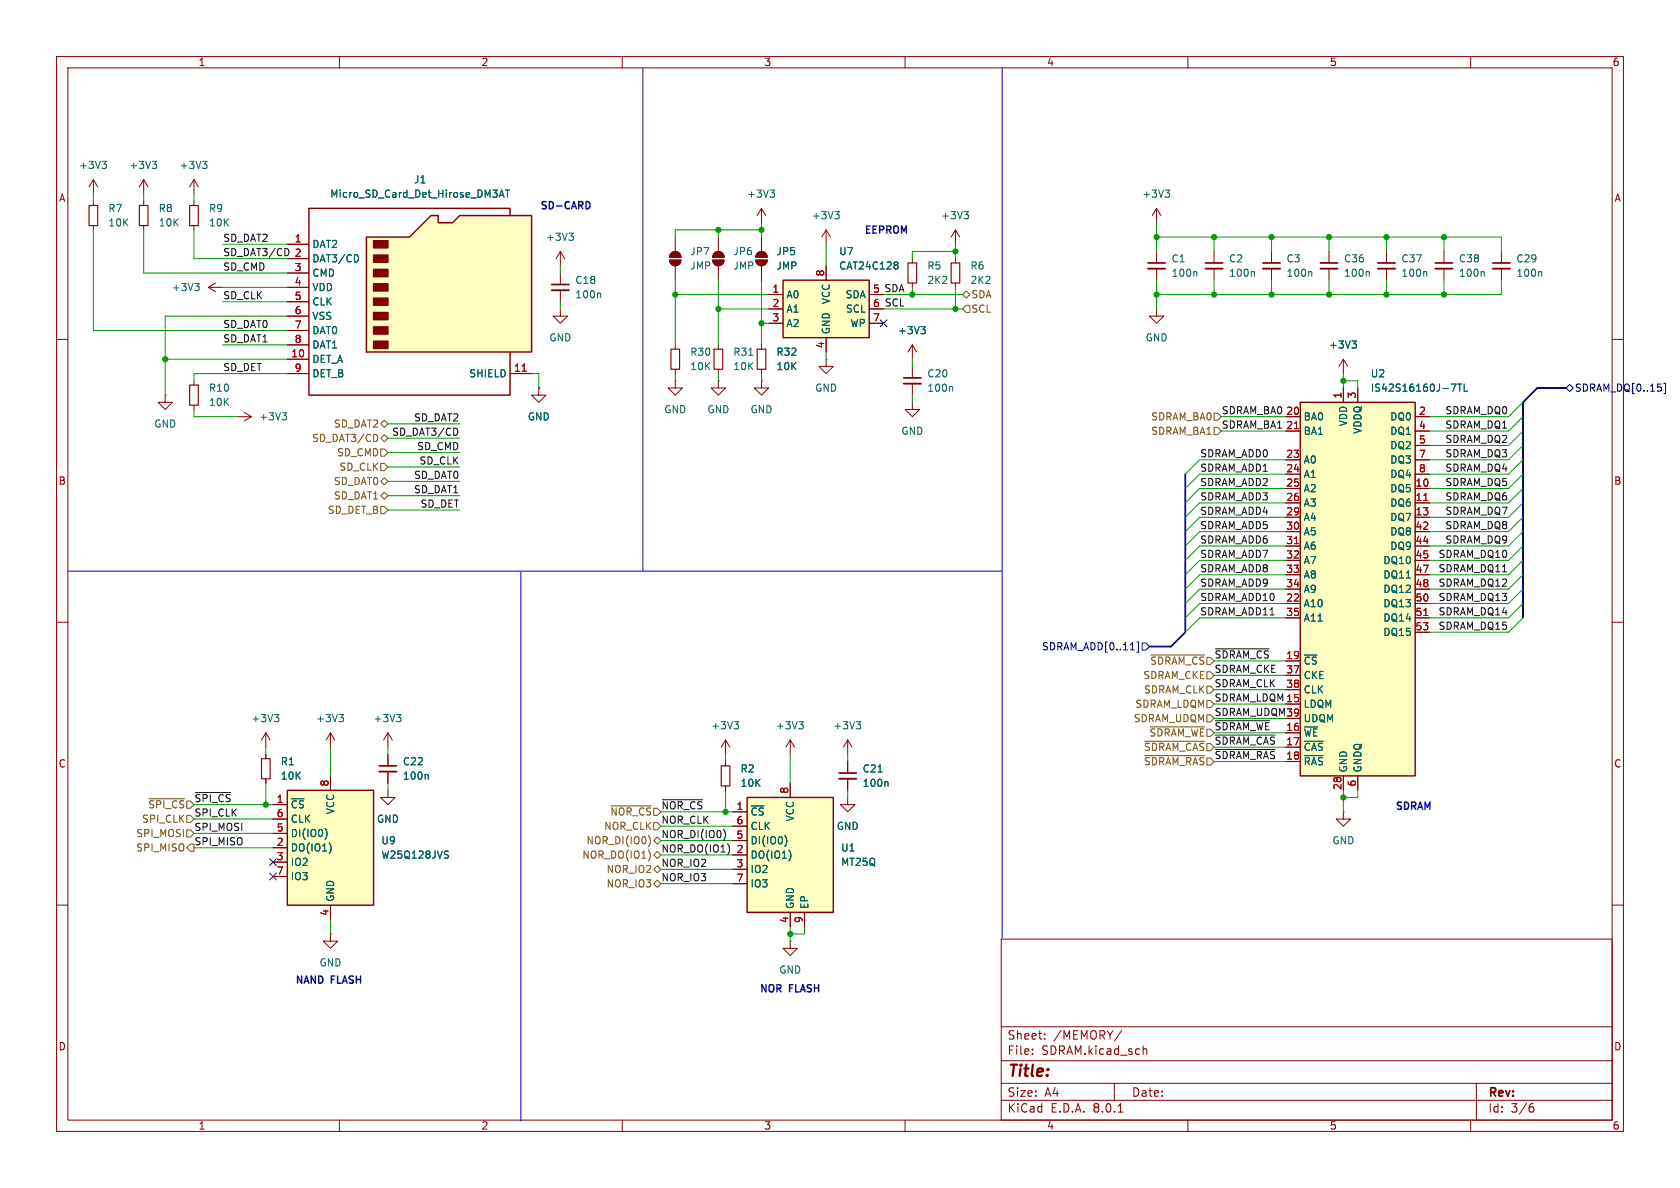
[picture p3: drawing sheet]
<svg xmlns="http://www.w3.org/2000/svg" width="297mm" height="210mm" viewBox="0 0 297 210" stroke-linecap="round" stroke-linejoin="round" font-family="sans-serif">
<defs><g id="words">
<text font-size="2.8" fill="#840000" x="178" y="190.9">Title:</text>
<g font-size="2.1" fill="#840000">
<text x="178" y="184">Sheet:</text>
<text x="186.2" y="184">/MEMORY/</text>
<text x="178" y="186.7">File:</text>
<text x="184.1" y="186.7">SDRAM.kicad_sch</text>
<text x="178" y="196.9">KiCad</text>
<text x="178" y="194.1">Size:</text>
<text x="184.7" y="194.1">A4</text>
<text x="185.7" y="196.9">E.D.A.</text>
<text x="193.3" y="196.9">8.0.1</text>
<text x="200" y="194.1">Date:</text>
<text x="263" y="194.3">Rev:</text>
<text x="263" y="196.9">Id:</text>
<text x="267.1" y="196.9">3/6</text>
</g>
<g font-size="1.8" fill="#840000">
<text x="35" y="11.9">1</text>
<text x="85" y="11.9">2</text>
<text x="135" y="11.9">3</text>
<text x="185" y="11.9">4</text>
<text x="235" y="11.9">5</text>
<text x="285" y="11.9">6</text>
<text x="10.3" y="35.9">A</text>
<text x="285.3" y="35.9">A</text>
<text x="10.3" y="85.9">B</text>
<text x="285.3" y="85.9">B</text>
<text x="10.3" y="135.9">C</text>
<text x="285.3" y="135.9">C</text>
<text x="10.3" y="185.9">D</text>
<text x="285.3" y="185.9">D</text>
<text x="35" y="199.9">1</text>
<text x="85" y="199.9">2</text>
<text x="135" y="199.9">3</text>
<text x="185" y="199.9">4</text>
<text x="235" y="199.9">5</text>
<text x="285" y="199.9">6</text>
</g>
<g font-size="1.8" fill="#006464">
<text x="13.9" y="30.1">+3V3</text>
<text x="22.8" y="30.1">+3V3</text>
<text x="31.6" y="30.1">+3V3</text>
<text x="58.3" y="35.2">Micro_SD_Card_Det_Hirose_DM3AT</text>
<text x="73.1" y="32.6">J1</text>
<text x="132" y="35.2">+3V3</text>
<text x="201.8" y="35.2">+3V3</text>
<text x="19.1" y="37.7">R7</text>
<text x="19.1" y="40.2">10K</text>
<text x="27.9" y="37.7">R8</text>
<text x="27.9" y="40.2">10K</text>
<text x="36.8" y="37.7">R9</text>
<text x="36.8" y="40.2">10K</text>
<text x="143.4" y="39">+3V3</text>
<text x="166.3" y="39">+3V3</text>
<text x="55.1" y="44">DAT2</text>
<text x="55.1" y="46.6">DAT3/CD</text>
<text x="96.4" y="42.8">+3V3</text>
<text x="121.9" y="45.3">JP7</text>
<text x="121.9" y="47.9">JMP</text>
<text x="129.5" y="45.3">JP6</text>
<text x="129.5" y="47.9">JMP</text>
<text x="137.2" y="45.3">JP5</text>
<text x="137.2" y="47.9">JMP</text>
<text x="148.3" y="45.3">U7</text>
<text x="148.3" y="47.9">CAT24C128</text>
<text x="163.8" y="47.9">R5</text>
<text x="171.5" y="47.9">R6</text>
<text x="207" y="46.6">C1</text>
<text x="217.2" y="46.6">C2</text>
<text x="227.3" y="46.6">C3</text>
<text x="237.5" y="46.6">C36</text>
<text x="247.7" y="46.6">C37</text>
<text x="257.8" y="46.6">C38</text>
<text x="268" y="46.6">C29</text>
<text x="30.3" y="51.7">+3V3</text>
<text x="55.1" y="49.1">CMD</text>
<text x="55.1" y="51.7">VDD</text>
<text x="101.6" y="52.9">100n</text>
<text x="101.6" y="50.4">C18</text>
<text x="138.9" y="52.9">A0</text>
<text x="146.9" y="53.9" transform="rotate(-90 146.9 53.9)">VCC</text>
<text x="149.4" y="52.9">SDA</text>
<text x="163.8" y="50.4">2K2</text>
<text x="171.5" y="50.4">2K2</text>
<text x="207" y="49.1">100n</text>
<text x="217.2" y="49.1">100n</text>
<text x="227.3" y="49.1">100n</text>
<text x="237.5" y="49.1">100n</text>
<text x="247.7" y="49.1">100n</text>
<text x="257.8" y="49.1">100n</text>
<text x="268" y="49.1">100n</text>
<text x="55.1" y="54.2">CLK</text>
<text x="55.1" y="56.7">VSS</text>
<text x="55.1" y="59.3">DAT0</text>
<text x="138.9" y="55.5">A1</text>
<text x="138.9" y="58">A2</text>
<text x="146.9" y="59.2" transform="rotate(-90 146.9 59.2)">GND</text>
<text x="149.5" y="55.5">SCL</text>
<text x="150.2" y="58">WP</text>
<text x="158.6" y="59.3">+3V3</text>
<text x="55.1" y="64.4">DET_A</text>
<text x="55.1" y="61.8">DAT1</text>
<text x="97" y="60.6">GND</text>
<text x="121.9" y="63.1">R30</text>
<text x="121.9" y="65.6">10K</text>
<text x="129.5" y="63.1">R31</text>
<text x="129.5" y="65.6">10K</text>
<text x="137.2" y="63.1">R32</text>
<text x="137.2" y="65.6">10K</text>
<text x="202.4" y="60.6">GND</text>
<text x="234.8" y="61.8">+3V3</text>
<text x="36.8" y="69.4">R10</text>
<text x="36.8" y="72">10K</text>
<text x="55.1" y="66.9">DET_B</text>
<text x="82.9" y="66.9">SHIELD</text>
<text x="144" y="69.4">GND</text>
<text x="163.8" y="69.4">100n</text>
<text x="163.8" y="66.9">C20</text>
<text x="242.2" y="66.9">U2</text>
<text x="242.2" y="69.4">IS42S16160J-7TL</text>
<text x="27.2" y="75.8">GND</text>
<text x="45.7" y="74.5">+3V3</text>
<text x="93.2" y="74.5">GND</text>
<text x="117.3" y="73.3">GND</text>
<text x="125" y="73.3">GND</text>
<text x="132.6" y="73.3">GND</text>
<text x="159.3" y="77.1">GND</text>
<text x="230.4" y="74.5">BA0</text>
<text x="230.4" y="77.1">BA1</text>
<text x="238.4" y="75.5" transform="rotate(-90 238.4 75.5)">VDD</text>
<text x="240.9" y="76.8" transform="rotate(-90 240.9 76.8)">VDDQ</text>
<text x="245.7" y="74.5">DQ0</text>
<text x="245.7" y="77.1">DQ1</text>
<text x="230.4" y="82.1">A0</text>
<text x="245.7" y="79.6">DQ2</text>
<text x="245.7" y="82.1">DQ3</text>
<text x="230.4" y="84.7">A1</text>
<text x="230.4" y="87.2">A2</text>
<text x="230.4" y="89.8">A3</text>
<text x="245.7" y="87.2">DQ5</text>
<text x="245.7" y="89.8">DQ6</text>
<text x="245.7" y="84.7">DQ4</text>
<text x="230.4" y="92.3">A4</text>
<text x="230.4" y="94.8">A5</text>
<text x="245.7" y="92.3">DQ7</text>
<text x="245.7" y="94.8">DQ8</text>
<text x="230.4" y="97.4">A6</text>
<text x="230.4" y="99.9">A7</text>
<text x="244.5" y="99.9">DQ10</text>
<text x="245.7" y="97.4">DQ9</text>
<text x="230.4" y="107.5">A10</text>
<text x="230.4" y="102.5">A8</text>
<text x="230.4" y="105">A9</text>
<text x="244.5" y="102.5">DQ11</text>
<text x="244.5" y="105">DQ12</text>
<text x="244.5" y="107.5">DQ13</text>
<text x="230.4" y="110.1">A11</text>
<text x="244.5" y="110.1">DQ14</text>
<text x="244.5" y="112.6">DQ15</text>
<text x="230.4" y="117.7">~{CS}</text>
<text x="230.4" y="125.3">LDQM</text>
<text x="230.4" y="120.2">CKE</text>
<text x="230.4" y="122.8">CLK</text>
<text x="44.3" y="127.9">+3V3</text>
<text x="55.8" y="127.9">+3V3</text>
<text x="65.9" y="127.9">+3V3</text>
<text x="125.6" y="129.1">+3V3</text>
<text x="137.1" y="129.1">+3V3</text>
<text x="147.2" y="129.1">+3V3</text>
<text x="230.4" y="130.4">~{WE}</text>
<text x="230.4" y="127.9">UDQM</text>
<text x="49.5" y="135.5">R1</text>
<text x="71.1" y="135.5">C22</text>
<text x="130.8" y="136.8">R2</text>
<text x="152.4" y="136.8">C21</text>
<text x="230.4" y="132.9">~{CAS}</text>
<text x="230.4" y="135.5">~{RAS}</text>
<text x="238.4" y="136.7" transform="rotate(-90 238.4 136.7)">GND</text>
<text x="240.9" y="136.7" transform="rotate(-90 240.9 136.7)">GNDQ</text>
<text x="49.5" y="138">10K</text>
<text x="51.3" y="143.1">~{CS}</text>
<text x="71.1" y="138">100n</text>
<text x="130.8" y="139.3">10K</text>
<text x="152.4" y="139.3">100n</text>
<text x="51.3" y="148.2">DI(IO0)</text>
<text x="51.3" y="145.6">CLK</text>
<text x="59.3" y="144" transform="rotate(-90 59.3 144)">VCC</text>
<text x="66.5" y="145.6">GND</text>
<text x="67.3" y="149.5">U9</text>
<text x="132.6" y="144.4">~{CS}</text>
<text x="132.6" y="149.5">DI(IO0)</text>
<text x="132.6" y="146.9">CLK</text>
<text x="140.6" y="145.3" transform="rotate(-90 140.6 145.3)">VCC</text>
<text x="147.8" y="146.9">GND</text>
<text x="235.5" y="149.5">GND</text>
<text x="51.3" y="150.7">DO(IO1)</text>
<text x="51.3" y="153.3">IO2</text>
<text x="51.3" y="155.8">IO3</text>
<text x="67.3" y="152">W25Q128JVS</text>
<text x="132.6" y="152">DO(IO1)</text>
<text x="132.6" y="154.5">IO2</text>
<text x="148.6" y="153.3">MT25Q</text>
<text x="148.6" y="150.7">U1</text>
<text x="59.3" y="159.5" transform="rotate(-90 59.3 159.5)">GND</text>
<text x="132.6" y="157.1">IO3</text>
<text x="140.6" y="160.8" transform="rotate(-90 140.6 160.8)">GND</text>
<text x="143.1" y="160.8" transform="rotate(-90 143.1 160.8)">EP</text>
<text x="56.4" y="171">GND</text>
<text x="137.7" y="172.3">GND</text>
</g>
<g font-size="1.8" fill="#0000c2">
<text x="95.3" y="37.3">SD-CARD</text>
<text x="152.7" y="41.7">EEPROM</text>
<text x="246.5" y="143.5">SDRAM</text>
<text x="52" y="174.2">NAND</text>
<text x="58.5" y="174.2">FLASH</text>
<text x="134.1" y="175.8">NOR</text>
<text x="139.5" y="175.8">FLASH</text>
</g>
<g font-size="1.8" fill="#0f0f0f">
<text x="39.4" y="47.9">SD_CMD</text>
<text x="39.4" y="42.8">SD_DAT2</text>
<text x="39.4" y="45.4">SD_DAT3/CD</text>
<text x="39.4" y="53">SD_CLK</text>
<text x="154.2" y="51.8">5 SDA</text>
<text x="39.4" y="58.1">SD_DAT0</text>
<text x="154.2" y="54.4">6 SCL</text>
<text x="39.4" y="65.7">SD_DET</text>
<text x="39.4" y="60.6">SD_DAT1</text>
<text x="69.2" y="77.1">SD_DAT3/CD</text>
<text x="73.1" y="74.6">SD_DAT2</text>
<text x="215.9" y="75.9">SDRAM_BA1</text>
<text x="215.9" y="73.3">SDRAM_BA0</text>
<text x="255.4" y="73.3">SDRAM_DQ0</text>
<text x="255.4" y="75.9">SDRAM_DQ1</text>
<text x="73.6" y="79.7">SD_CMD</text>
<text x="74.1" y="82.2">SD_CLK</text>
<text x="212.1" y="83.5">SDRAM_ADD1</text>
<text x="212.1" y="80.9">SDRAM_ADD0</text>
<text x="255.4" y="83.5">SDRAM_DQ4</text>
<text x="255.4" y="78.4">SDRAM_DQ2</text>
<text x="255.4" y="80.9">SDRAM_DQ3</text>
<text x="73.1" y="84.7">SD_DAT0</text>
<text x="73.1" y="87.3">SD_DAT1</text>
<text x="74.2" y="89.8">SD_DET</text>
<text x="212.1" y="86">SDRAM_ADD2</text>
<text x="212.1" y="88.6">SDRAM_ADD3</text>
<text x="255.4" y="86">SDRAM_DQ5</text>
<text x="255.4" y="88.6">SDRAM_DQ6</text>
<text x="212.1" y="93.6">SDRAM_ADD5</text>
<text x="212.1" y="91.1">SDRAM_ADD4</text>
<text x="255.4" y="91.1">SDRAM_DQ7</text>
<text x="255.4" y="93.6">SDRAM_DQ8</text>
<text x="212.1" y="98.7">SDRAM_ADD7</text>
<text x="212.1" y="96.2">SDRAM_ADD6</text>
<text x="212.1" y="101.3">SDRAM_ADD8</text>
<text x="254.2" y="98.7">SDRAM_DQ10</text>
<text x="254.2" y="101.3">SDRAM_DQ11</text>
<text x="255.4" y="96.2">SDRAM_DQ9</text>
<text x="212.1" y="106.3">SDRAM_ADD10</text>
<text x="212.1" y="103.8">SDRAM_ADD9</text>
<text x="254.2" y="103.8">SDRAM_DQ12</text>
<text x="254.2" y="106.3">SDRAM_DQ13</text>
<text x="212.1" y="108.9">SDRAM_ADD11</text>
<text x="254.2" y="111.4">SDRAM_DQ15</text>
<text x="254.2" y="108.9">SDRAM_DQ14</text>
<text x="203.2" y="117.7">~{SDRAM_CS}</text>
<text x="214.6" y="116.5">~{SDRAM_CS} 19</text>
<text x="214.6" y="119">SDRAM_CKE</text>
<text x="214.6" y="121.6">SDRAM_CLK</text>
<text x="214.6" y="124.1">SDRAM_LDQM15</text>
<text x="203.1" y="130.4">~{SDRAM_WE}</text>
<text x="214.6" y="126.7">SDRAM_UDQM39</text>
<text x="214.6" y="129.2">~{SDRAM_WE}16</text>
<text x="214.6" y="131.7">~{SDRAM_CAS}17</text>
<text x="202.1" y="132.9">~{SDRAM_CAS}</text>
<text x="202.1" y="135.5">~{SDRAM_RAS}</text>
<text x="214.6" y="134.3">~{SDRAM_RAS}18</text>
<text x="26.1" y="143.1">~{SPI_CS}</text>
<text x="34.3" y="141.9">~{SPI_CS}</text>
<text x="116.8" y="143.2">~{NOR_CS}</text>
<text x="34.3" y="147">SPI_MOSI</text>
<text x="34.3" y="144.4">SPI_CLK</text>
<text x="34.3" y="149.5">SPI_MISO</text>
<text x="116.8" y="148.2">NOR_DI(IO0)</text>
<text x="116.8" y="145.7">NOR_CLK</text>
<text x="116.8" y="150.8">NOR_DO(IO1)</text>
<text x="116.8" y="153.3">NOR_IO2</text>
<text x="116.8" y="155.9">NOR_IO3</text>
</g>
<g font-size="1.8" fill="#a90000">
<text x="52" y="42.9">1</text>
<text x="52" y="45.5">2</text>
<text x="52" y="48">3</text>
<text x="52" y="50.5">4</text>
<text x="52" y="53.1">5</text>
<text x="136.5" y="51.8">1</text>
<text x="145.8" y="49" transform="rotate(-90 145.8 49)">8</text>
<text x="154.2" y="51.8">5</text>
<text x="52" y="55.6">6</text>
<text x="52" y="58.2">7</text>
<text x="136.5" y="54.4">2</text>
<text x="136.5" y="56.9">3</text>
<text x="154.2" y="56.9">7</text>
<text x="154.2" y="54.4">6</text>
<text x="51.4" y="63.2">10</text>
<text x="52" y="60.7">8</text>
<text x="52" y="65.8">9</text>
<text x="90.8" y="65.8">11</text>
<text x="145.8" y="61.7" transform="rotate(-90 145.8 61.7)">4</text>
<text x="237.2" y="70.6" transform="rotate(-90 237.2 70.6)">1</text>
<text x="239.8" y="70.6" transform="rotate(-90 239.8 70.6)">3</text>
<text x="227.3" y="73.4">20</text>
<text x="227.3" y="75.9">21</text>
<text x="250.8" y="73.4">2</text>
<text x="250.8" y="75.9">4</text>
<text x="227.3" y="81">23</text>
<text x="227.3" y="83.6">24</text>
<text x="250.8" y="78.5">5</text>
<text x="250.8" y="81">7</text>
<text x="250.8" y="83.6">8</text>
<text x="227.3" y="86.1">25</text>
<text x="227.3" y="88.6">26</text>
<text x="250.1" y="86.1">10</text>
<text x="250.1" y="88.6">11</text>
<text x="227.3" y="91.2">29</text>
<text x="227.3" y="93.7">30</text>
<text x="250.1" y="91.2">13</text>
<text x="250.1" y="93.7">42</text>
<text x="227.3" y="96.3">31</text>
<text x="227.3" y="98.8">32</text>
<text x="227.3" y="101.3">33</text>
<text x="250.1" y="96.3">44</text>
<text x="250.1" y="98.8">45</text>
<text x="250.1" y="101.3">47</text>
<text x="227.3" y="106.4">22</text>
<text x="227.3" y="103.9">34</text>
<text x="250.1" y="103.9">48</text>
<text x="250.1" y="106.4">50</text>
<text x="227.3" y="109">35</text>
<text x="250.1" y="109">51</text>
<text x="250.1" y="111.5">53</text>
<text x="227.3" y="119.1">37</text>
<text x="227.3" y="116.6">19</text>
<text x="227.3" y="121.7">38</text>
<text x="227.3" y="124.2">15</text>
<text x="227.3" y="129.3">16</text>
<text x="227.3" y="131.8">17</text>
<text x="227.3" y="126.7">39</text>
<text x="227.3" y="134.4">18</text>
<text x="48.8" y="142">1</text>
<text x="58.2" y="139.1" transform="rotate(-90 58.2 139.1)">8</text>
<text x="130.1" y="143.3">1</text>
<text x="139.4" y="140.4" transform="rotate(-90 139.4 140.4)">8</text>
<text x="237.2" y="139.7" transform="rotate(-90 237.2 139.7)">28</text>
<text x="239.8" y="139.1" transform="rotate(-90 239.8 139.1)">6</text>
<text x="48.8" y="149.6">2</text>
<text x="48.8" y="147.1">5</text>
<text x="48.8" y="144.5">6</text>
<text x="130.1" y="148.3">5</text>
<text x="130.1" y="145.8">6</text>
<text x="48.8" y="152.1">3</text>
<text x="48.8" y="154.7">7</text>
<text x="130.1" y="150.9">2</text>
<text x="130.1" y="153.4">3</text>
<text x="130.1" y="156">7</text>
<text x="58.2" y="162" transform="rotate(-90 58.2 162)">4</text>
<text x="139.4" y="163.3" transform="rotate(-90 139.4 163.3)">4</text>
<text x="142" y="163.3" transform="rotate(-90 142 163.3)">9</text>
</g>
<g font-size="1.8" fill="#725600">
<text x="171.6" y="52.9">SDA</text>
<text x="171.6" y="55.5">SCL</text>
<text x="58.9" y="75.8">SD_DAT2</text>
<text x="203.4" y="77.1">SDRAM_BA1</text>
<text x="203.4" y="74.5">SDRAM_BA0</text>
<text x="55.1" y="78.3">SD_DAT3/CD</text>
<text x="59.5" y="80.9">SD_CMD</text>
<text x="59.9" y="83.4">SD_CLK</text>
<text x="58.9" y="88.5">SD_DAT1</text>
<text x="58.9" y="86">SD_DAT0</text>
<text x="57.8" y="91">SD_DET_B</text>
<text x="200.6" y="125.3">SDRAM_LDQM</text>
<text x="202" y="120.2">SDRAM_CKE</text>
<text x="202.1" y="122.8">SDRAM_CLK</text>
<text x="200.3" y="127.9">SDRAM_UDQM</text>
<text x="24" y="148.2">SPI_MOSI</text>
<text x="25" y="145.6">SPI_CLK</text>
<text x="103.6" y="149.5">NOR_DI(IO0)</text>
<text x="106.7" y="146.9">NOR_CLK</text>
<text x="107.8" y="144.4">~{NOR_CS}</text>
<text x="24" y="150.7">SPI_MISO</text>
<text x="102.8" y="152">NOR_DO(IO1)</text>
<text x="107.1" y="154.5">NOR_IO2</text>
<text x="107.1" y="157.1">NOR_IO3</text>
</g>
<g font-size="1.8" fill="#000084">
<text x="278.3" y="69.4">SDRAM_DQ[0..15]</text>
<text x="184.1" y="115.2">SDRAM_ADD[0..11]</text>
</g>
</g></defs>
<g fill="none" stroke="#840000" stroke-width=".18">
<path d="M10 10h277v190h-277zM12 12h273v186h-273zM60 10v2M110 10v2M160 10v2M210 10v2M260 10v2M10 60h2M285 60h2M10 110h2M285 110h2M10 160h2"/>
<path d="M285 160h2M177 166h108v32h-108zM60 198v2M110 198v2M160 198v2M177 194.5h108M177 191.5h108M177 187.5h108M177 181.5h108M182.5 186.3v.1M182.5 185.5v.1M184.7 183.6v.1"/>
<path d="M184.7 182.8v.1M197 191.5v3M197.7 196.6h.8M198.3 182.1l-1.3 2M202.1 184.9v1.5M202.1 185.5l.2-.1 .4 .1v.9M210 198v2M260 198v2M261 191.5v6.5M270.6 195.7h.3l.3 .3-.1 .5-.5 .1M271 195.1l-.4 .1"/>
</g>
<path d="M138.4 49.5h15.3v10.2h-15.3z" fill="#ffffc2"/>
<path d="M138.4 49.5h15.3v10.2h-15.3z" fill="none" stroke="#840000" stroke-width=".25"/>
<g fill="none" stroke="#840000" stroke-width=".18">
<path d="M16.5 31.8l-.8 1.2M16.5 31.8v2.5M16.5 35.6v.7M16.5 39.9v.7M16.5 31.8l.8 1.2M25.4 31.8l-.8 1.2M25.4 31.8v2.5M25.4 35.6v.7M25.4 39.9v.7M25.4 31.8l.8 1.2M34.3 31.8v2.5M34.3 35.6v.7"/>
<path d="M34.3 39.9v.7M34.3 31.8l-.8 1.2M34.3 31.8l.8 1.2M36.8 50.8l1.3 .8M36.8 50.8h2.6M38.1 50l-1.3 .8M118.4 46h2a1.02 1.02 0 0 1-1 1 1.02 1.02 0 0 1-1-1zM118.7 44.8a1.02 1.02 0 0 1 1.1-.3 1.02 1.02 0 0 1 .6 1h-2zM119.4 41.9v2.6M119.4 47v2.5M126 46h2a1.02 1.02 0 0 1-1 1 1.02 1.02 0 0 1-1-1zM126.3 44.8a1.02 1.02 0 0 1 1.1-.3 1.02 1.02 0 0 1 .6 1h-2z"/>
<path d="M127 41.9v2.6M127 47v2.5M133.6 46h2a1.02 1.02 0 0 1-1 1 1.02 1.02 0 0 1-1-1zM133.9 44.8a1.02 1.02 0 0 1 1.1-.3 1.02 1.02 0 0 1 .6 1h-2zM134.6 41.9v2.6M134.6 47v2.5M135.9 52.1h2.5M135.9 54.6h2.5M135.9 57.2h2.5M146 40.6v2.6M146 47v2.5M146 59.7v2.5"/>
<path d="M146 40.6l-.7 1.3M146 40.6l.8 1.3M153.7 52.1h2.5M153.7 54.6h2.5M153.7 57.2h2.5M224.8 44.5v2M224.8 47.5v2M34.3 67.3v.8M34.3 71.6v.8M119.4 61v.7M119.4 65.3v.7M127 61v.7"/>
<path d="M127 65.3v.7M134.6 61v.7M134.6 65.3v.7M146 63.5v1.3h1.3l-1.3 1.2-1.2-1.2h1.2M146 63.5h.1M161.3 61l-.8 1.2M161.3 61v2.5M161.3 61l.8 1.2M68.6 129.5l-.8 1.3M68.6 129.5v2.6M68.6 133.4v2M68.6 136.4v2"/>
<path d="M68.6 129.5l.7 1.3M139.7 166.4v1.2h1.3l-1.3 1.3-1.3-1.3h1.3M139.7 166.4h.1"/>
</g>
<g fill="none" stroke="#006464" stroke-width=".18">
<path d="M18 28.5h.8l-.4 .5M18.6 29l.2 .2v.3l-.2 .3M26.9 28.5h.8l-.4 .5M27.5 29l.2 .2v.3l-.2 .3M35.8 28.5h.8l-.4 .5M36.3 29l.3 .2v.3l-.3 .3M147.6 37.4h.7l-.4 .5M148.1 37.9l.2 .2v.3l-.2 .3M34.4 50.1h.8l-.4 .5M35 50.6l.2 .2v.3l-.2 .3M158.5 46.3l.3 .2-.3 .3 .3 .3v.2l-.3 .3M162.8 57.7h.8l-.4 .5"/>
<path d="M163.3 58.2l.3 .3v.3l-.3 .2M231.7 48l.2 .2v.6M132.4 62.8h.7M70.1 126.3h.8l-.4 .5M70.6 126.8l.3 .2v.3l-.3 .3M75.5 136.9l.2 .2v.6"/>
</g>
<path d="M15.7 36.3h1.6v3.6h-1.6zM24.6 36.3h1.6v3.6h-1.6zM33.5 36.3h1.6v3.6h-1.6zM33.5 68.1h1.6v3.5h-1.6zM118.6 61.7h1.5v3.6h-1.5zM126.2 61.7h1.6v3.6h-1.6zM133.9 61.7h1.5v3.6h-1.5z" fill="none" stroke="#840000" stroke-width=".2"/>
<path d="M223.3 47.5h3M67.1 136.4h3" fill="none" stroke="#840000" stroke-width=".33"/>
<path d="M223.3 46.5h3M67.1 135.4h3" fill="none" stroke="#840000" stroke-width=".3"/>
<g fill="#840000" stroke="#840000" stroke-width=".18">
<path d="M118.4 46h2a1.02 1.02 0 0 1-1 1 1.02 1.02 0 0 1-1-1z"/>
<path d="M118.7 44.8a1.02 1.02 0 0 1 1.1-.3 1.02 1.02 0 0 1 .6 1h-2z"/>
<path d="M126 46h2a1.02 1.02 0 0 1-1 1 1.02 1.02 0 0 1-1-1z"/>
<path d="M126.3 44.8a1.02 1.02 0 0 1 1.1-.3 1.02 1.02 0 0 1 .6 1h-2z"/>
<path d="M133.6 46h2a1.02 1.02 0 0 1-1 1 1.02 1.02 0 0 1-1-1z"/>
<path d="M133.9 44.8a1.02 1.02 0 0 1 1.1-.3 1.02 1.02 0 0 1 .6 1h-2z"/>
</g>
<path d="M64.8 41.9h7.6l3.8-3.8h1.3v1.3h2.5l1.3-1.3h12.7v24.1h-29.2z" fill="#ffffc2"/>
<g fill="#840000" stroke="#840000" stroke-width=".25">
<path d="M66 60.3h2.6v1.3h-2.6z"/>
<path d="M66 57.8h2.6v1.3h-2.6z"/>
<path d="M66 55.2h2.6v1.3h-2.6z"/>
<path d="M66 52.7h2.6v1.3h-2.6z"/>
<path d="M66 50.2h2.6v1.2h-2.6z"/>
<path d="M66 47.6h2.6v1.3h-2.6z"/>
<path d="M66 45.1h2.6v1.3h-2.6z"/>
<path d="M66 42.5h2.6v1.3h-2.6z"/>
</g>
<path d="M90.2 38.1v-1.3h-35.6v33.1h35.6v-7.7M64.8 41.9h7.6l3.8-3.8h1.3v1.3h2.5l1.3-1.3h12.7v24.1h-29.2z" fill="none" stroke="#840000" stroke-width=".25"/>
<g fill="none" stroke="#840000" stroke-width=".18">
<path d="M134.6 36.8l-.7 1.3M134.6 36.8v2.6M134.6 36.8l.8 1.3M50.8 43.2h3.8M50.8 45.7h3.8M50.8 48.3h3.8M50.8 50.8h3.8M50.8 53.3h3.8M50.8 55.9h3.8M50.8 58.4h3.8M161.3 45.7v.8M161.3 50v.8"/>
<path d="M168.9 40.6l-.8 1.3M168.9 40.6v2.6M168.9 45.7v.8M168.9 50v.8M168.9 40.6l.8 1.3M29.2 69.9v1.2h1.3l-1.3 1.3-1.3-1.3h1.3M29.2 69.9h.1M41.9 73.7h2.5M43.2 72.9l1.2 .8M44.4 73.7l-1.2 .7M50.8 63.5h3.8M50.8 66h3.8"/>
<path d="M50.8 61h3.8M90.2 66h3.8M95.2 68.6v1.3h1.3l-1.3 1.2-1.2-1.2h1.2M95.2 68.6h.1M119.4 67.3v1.3h1.2l-1.2 1.3-1.3-1.3h1.3M119.4 67.3h.1M127 67.3v1.3h1.3l-1.3 1.3-1.3-1.3h1.3M127 67.3h.1M134.6 67.3v1.3h1.3l-1.3 1.3-1.3-1.3h1.3M134.6 67.3h.1M161.3 71.1v1.3h1.3l-1.3 1.3-1.3-1.3h1.3M161.3 64.8v2"/>
<path d="M161.3 67.8v2.1M237.5 63.5l-.8 1.3M237.5 63.5v2.5M237.5 63.5l.8 1.3M58.4 165.1v1.3h1.3l-1.3 1.2-1.3-1.2h1.3M58.4 165.1h.1"/>
</g>
<path d="M92.3 65.6h.7" fill="none" stroke="#a90000" stroke-width=".18"/>
<g fill="none" stroke="#006464" stroke-width=".18">
<path d="M88.3 34.9l.4-1.3 .4 1.3M88.4 34.5h.6M89.4 33.6h.7M89.7 33.6v1.3M136.1 33.6h.8l-.4 .5M136.7 34.1l.2 .2v.3l-.2 .3M170.4 37.4h.8l-.4 .5M171 37.9l.2 .2v.3l-.2 .3M63.1 45.1l.3 .5-.3 .6M49.9 73h.8l-.5 .5M50.4 73.5l.3 .2v.3l-.3 .2M168.2 68.3l.2 .2v.7"/>
<path d="M239 60.3h.8l-.4 .5M239.5 60.8l.3 .2v.3l-.3 .2"/>
</g>
<path d="M160.5 46.5h1.6v3.5h-1.6zM168.1 46.5h1.6v3.5h-1.6z" fill="none" stroke="#840000" stroke-width=".2"/>
<path d="M159.8 67.8h3" fill="none" stroke="#840000" stroke-width=".33"/>
<path d="M159.8 66.8h3" fill="none" stroke="#840000" stroke-width=".3"/>
<path d="M50.8 139.7h15.2v20.3h-15.2z" fill="#ffffc2"/>
<path d="M50.8 139.7h15.2v20.3h-15.2z" fill="none" stroke="#840000" stroke-width=".25"/>
<g fill="none" stroke="#840000" stroke-width=".18">
<path d="M214.6 44.5v2M214.6 47.5v2M47 129.5l-.8 1.3M47 129.5v2.6M47 133.4v.7M47 137.7v.7M47 129.5l.8 1.3M58.4 129.5v2.6M58.4 137.2v2.5M58.4 129.5l-.7 1.3M58.4 129.5l.8 1.3M68.6 139.7v1.3h1.2l-1.2 1.2-1.3-1.2h1.3"/>
<path d="M48.3 142.2h2.5M48.3 149.9h2.5M48.3 152.4h2.5M48.3 147.3h2.5M48.3 144.8h2.5M48.3 154.9h2.5M58.4 160v2.6"/>
</g>
<path d="M221.6 48l.2 .2v.6M48.5 126.3h.8l-.4 .5M49 126.8l.3 .2v.3l-.3 .3M59.9 126.3h.8l-.4 .5M60.5 126.8l.2 .2v.3l-.2 .3M57.5 146.5a1.49 1.49 0 0 1 0 1.8M58.5 149.5v.9M78.8 150.4l.5 .1M79 151.1l.3 .2-.3 .4" fill="none" stroke="#006464" stroke-width=".18"/>
<path d="M213.1 47.5h3.1" fill="none" stroke="#840000" stroke-width=".33"/>
<path d="M213.1 46.5h3.1" fill="none" stroke="#840000" stroke-width=".3"/>
<path d="M46.2 134.1h1.6v3.6h-1.6z" fill="none" stroke="#840000" stroke-width=".2"/>
<path d="M229.9 71.1h20.3v66.1h-20.3z" fill="#ffffc2"/>
<path d="M229.9 71.1h20.3v66.1h-20.3z" fill="none" stroke="#840000" stroke-width=".25"/>
<g fill="none" stroke="#840000" stroke-width=".18">
<path d="M204.5 36.8v2.6M204.5 36.8l-.8 1.3M204.5 36.8l.7 1.3M99.1 54.6v1.3h1.2l-1.2 1.3-1.3-1.3h1.3M99.1 48.3v2M99.1 51.3v2M204.5 54.6v1.3h1.2l-1.2 1.3-1.3-1.3h1.3M204.5 44.5v2M204.5 47.5v2M227.3 73.7h2.6M227.3 76.2h2.6M237.5 68.6v2.5"/>
<path d="M240 68.6v2.5M250.2 73.7h2.5M250.2 76.2h2.5M250.2 78.7h2.5M227.3 86.4h2.6M227.3 88.9h2.6M227.3 91.4h2.6M227.3 81.3h2.6M227.3 83.8h2.6M227.3 94h2.6M227.3 96.5h2.6M227.3 99.1h2.6"/>
<path d="M250.2 86.4h2.5M250.2 88.9h2.5M250.2 91.4h2.5M250.2 81.3h2.5M250.2 83.8h2.5M250.2 94h2.5M250.2 96.5h2.5M250.2 99.1h2.5M227.3 116.8h2.6M227.3 106.7h2.6M227.3 101.6h2.6M227.3 104.1h2.6"/>
<path d="M227.3 109.2h2.6M227.3 119.4h2.6M250.2 106.7h2.5M250.2 101.6h2.5M250.2 104.1h2.5M250.2 109.2h2.5M250.2 111.8h2.5M128.3 130.8v2.6M128.3 134.6v.8M128.3 138.9v.8M128.3 130.8l-.8 1.3M128.3 130.8l.7 1.3"/>
<path d="M139.7 130.8l-.8 1.3M139.7 130.8v2.6M139.7 130.8l.8 1.3M149.9 130.8v2.6M149.9 134.6v2.1M149.9 137.7v2M149.9 130.8l-.8 1.3M149.9 130.8l.7 1.3M227.3 124.5h2.6M227.3 129.5h2.6M227.3 132.1h2.6M227.3 134.6h2.6"/>
<path d="M227.3 121.9h2.6M227.3 127h2.6M237.5 137.2v2.5M240 137.2v2.5M149.9 141v1.2h1.2l-1.2 1.3-1.3-1.3h1.3"/>
</g>
<path d="M228.8 75.8h.8M228.8 96.1h.8M251.7 88.5h.7M251.7 108.8h.7" fill="none" stroke="#a90000" stroke-width=".18"/>
<g fill="none" stroke="#006464" stroke-width=".18">
<path d="M206 33.6h.8l-.5 .5M206.5 34.1l.3 .2v.3l-.3 .3M106 51.8l.2 .2v.7M211.4 48l.2 .2v.6M256.5 67.9h.9l-.6 1.3M257.7 67.9h.7M258.1 67.9v1.3M258.8 67.9v1.3h.7M129.8 127.6h.8l-.5 .5M130.3 128.1l.3 .2v.3l-.3 .2M141.2 127.6h.8l-.4 .5M141.8 128.1l.2 .2v.3l-.2 .2"/>
<path d="M151.4 127.6h.8l-.5 .5M151.9 128.1l.3 .2v.3l-.3 .2M155.2 136.5h.8M156.8 138.2l.2 .2v.6M230.6 131h3.3M230.6 133.6h3.3"/>
</g>
<path d="M97.5 51.3h3.1M202.9 47.5h3.1M148.3 137.7h3.1" fill="none" stroke="#840000" stroke-width=".33"/>
<path d="M97.5 50.3h3.1M202.9 46.5h3.1M148.3 136.7h3.1" fill="none" stroke="#840000" stroke-width=".3"/>
<path d="M127.5 135.4h1.5v3.5h-1.5z" fill="none" stroke="#840000" stroke-width=".2"/>
<path d="M132.1 141h15.2v20.3h-15.2z" fill="#ffffc2"/>
<path d="M132.1 141h15.2v20.3h-15.2z" fill="none" stroke="#840000" stroke-width=".25"/>
<g fill="none" stroke="#840000" stroke-width=".18">
<path d="M50.8 43.2h3.8M50.8 45.7h3.8M50.8 48.3h3.8M50.8 50.8h3.8M50.8 53.3h3.8M50.8 55.9h3.8M50.8 58.4h3.8M99.1 44.5l-.8 1.2M99.1 44.5v2.5M99.1 44.5l.7 1.2M134.6 41.9v2.6M134.6 47v2.5"/>
<path d="M135.9 52.1h2.5M135.9 54.6h2.5M135.9 57.2h2.5M146 47v2.5M146 59.7v2.5M153.7 52.1h2.5M153.7 54.6h2.5M153.7 57.2h2.5M234.9 44.5v2M234.9 47.5v2M245.1 44.5v2M245.1 47.5v2"/>
<path d="M255.3 44.5v2M255.3 47.5v2M265.4 44.5v2M265.4 47.5v2M50.8 63.5h3.8M50.8 66h3.8M50.8 61h3.8M90.2 66h3.8M95.2 68.6h.1M134.6 61v.7M134.6 65.3v.7M227.3 73.7h2.6"/>
<path d="M227.3 76.2h2.6M237.5 68.6v2.5M240 68.6v2.5M250.2 73.7h2.5M250.2 76.2h2.5M250.2 78.7h2.5M227.3 86.4h2.6M227.3 88.9h2.6M227.3 91.4h2.6M227.3 81.3h2.6M227.3 83.8h2.6M227.3 94h2.6"/>
<path d="M227.3 96.5h2.6M227.3 99.1h2.6M250.2 86.4h2.5M250.2 88.9h2.5M250.2 91.4h2.5M250.2 81.3h2.5M250.2 83.8h2.5M250.2 94h2.5M250.2 96.5h2.5M250.2 99.1h2.5M227.3 116.8h2.6M227.3 106.7h2.6"/>
<path d="M227.3 101.6h2.6M227.3 104.1h2.6M227.3 109.2h2.6M227.3 119.4h2.6M250.2 106.7h2.5M250.2 101.6h2.5M250.2 104.1h2.5M250.2 109.2h2.5M250.2 111.8h2.5M47 133.4v.7M47 137.7v.7M58.4 137.2v2.5"/>
<path d="M68.6 133.4v2M68.6 136.4v2M128.3 134.6v.8M128.3 138.9v.8M139.7 138.4v2.6M149.9 134.6v2.1M149.9 137.7v2M227.3 124.5h2.6M227.3 129.5h2.6M227.3 132.1h2.6M227.3 134.6h2.6M227.3 121.9h2.6"/>
<path d="M227.3 127h2.6M237.5 137.2v2.5M240 137.2v2.5M48.3 142.2h2.5M48.3 149.9h2.5M48.3 152.4h2.5M48.3 147.3h2.5M48.3 144.8h2.5M48.3 154.9h2.5M129.5 143.5h2.6M129.5 151.1h2.6M129.5 153.7h2.6"/>
<path d="M129.5 148.6h2.6M129.5 146.1h2.6M129.5 156.2h2.6M237.5 143.5v1.3h1.3l-1.3 1.3-1.3-1.3h1.3M237.5 143.5h.1M58.4 160v2.6M139.7 161.3v2.5M142.2 161.3v2.5"/>
</g>
<g fill="none" stroke="#006464" stroke-width=".18">
<path d="M88.3 34.9l.4-1.3 .4 1.3M88.4 34.5h.6M89.4 33.6h.7M89.7 33.6v1.3M63.1 45.1l.3 .5-.3 .6M100.6 41.2h.8l-.5 .5M101.1 41.7l.3 .2v.3l-.3 .3M158.5 46.3l.3 .2-.3 .3 .3 .3v.2l-.3 .3M162.8 57.7h.8l-.4 .5M163.3 58.2l.3 .3v.3l-.3 .2M241.9 48l.2 .2v.6M252.1 48l.1 .2v.6"/>
<path d="M262.2 48l.2 .2v.6M272.4 48l.2 .2v.6M239 60.3h.8l-.4 .5M239.5 60.8l.3 .2v.3l-.3 .2M256.5 67.9h.9l-.6 1.3M257.7 67.9h.7M258.1 67.9v1.3M258.8 67.9v1.3h.7M75.5 136.9l.2 .2v.6M155.2 136.5h.8M156.8 138.2l.2 .2v.6M230.6 131h3.3"/>
<path d="M230.6 133.6h3.3M57.5 146.5a1.49 1.49 0 0 1 0 1.8M58.5 149.5v.9M78.8 150.4l.5 .1M79 151.1l.3 .2-.3 .4M138.8 147.8a1.49 1.49 0 0 1 0 1.8M139.8 150.8v.8"/>
</g>
<path d="M233.4 47.5h3.1M243.6 47.5h3M253.7 47.5h3.1M263.9 47.5h3.1" fill="none" stroke="#840000" stroke-width=".33"/>
<path d="M233.4 46.5h3.1M243.6 46.5h3M253.7 46.5h3.1M263.9 46.5h3.1" fill="none" stroke="#840000" stroke-width=".3"/>
<g fill="none" stroke="#725600" stroke-width=".18">
<path d="M170.8 54h.6v1.2h-.6l-.6-.6zM170.8 51.4l.6 .7-.6 .6-.6-.6zM66.5 76.8l.3 .5-.3 .7M67.3 77.5l.6-.7 .7 .7-.7 .6zM67.3 79.4h.6l.7 .6-.7 .6h-.6zM67.9 74.3l.7 .6-.7 .7-.6-.7zM214.6 75.6h.7l.6 .6-.6 .6h-.7zM214.6 73h.7l.6 .7-.6 .6h-.7zM67.3 81.9h.6l.7 .7-.7 .6h-.6zM67.3 87.6l.6-.6 .7 .6-.7 .7zM67.3 85.1l.6-.6 .7 .6-.7 .6zM67.3 89.5h.6l.7 .7-.7 .6h-.6z"/>
<path d="M203.5 115.8h9.4M213.4 118.7h.6l.6 .7-.6 .6h-.6zM202.4 131h10.5M202.4 133.6h10.5M203.3 128.5h9.6M213.4 123.8h.6l.6 .7-.6 .6h-.6zM213.4 121.3h.6l.6 .6-.6 .7h-.6zM213.4 126.4h.6l.6 .6-.6 .6h-.6zM26.3 141.2h6.3M33 146.7h.7l.6 .6-.6 .7h-.7zM33 144.1h.7l.6 .7-.6 .6h-.7zM33.7 149.2h.6v1.3h-.6l-.7-.6z"/>
<path d="M108 142.5h7.2M114.7 147.8a1.49 1.49 0 0 1 0 1.8M114.9 150.8v.8M115.6 148.6l.6-.6 .6 .6-.6 .6zM115.6 145.4h.6l.6 .7-.6 .6h-.6zM115.6 151.1l.6-.6 .6 .6-.6 .7zM115.6 156.2l.6-.6 .6 .6-.6 .6zM116.2 153l.6 .7-.6 .6-.6-.6z"/>
</g>
<path d="M155.6 56.5l1.2 1.3M156.8 56.5l-1.2 1.3M276.9 68.6l.6-.7 .6 .7-.6 .6zM294.1 67.8h.3v1.8h-.3M201 113.5h.3v1.8h-.3M201.9 113.7h.7l.6 .6-.6 .6h-.7zM47.7 151.8l1.2 1.2M47.7 154.3l1.2 1.2M48.9 151.8l-1.2 1.2M48.9 154.3l-1.2 1.2" fill="none" stroke="#000084" stroke-width=".18"/>
<path d="M50.8 44l.3 .5-.3 .6M80.7 75.7l.2 .5-.2 .7M214.9 114.7h9.4M214.9 127.4h9.6M214.9 129.9h10.5M214.9 132.5h10.5M34.5 140.1h6.3M117.1 141.4h7.1M127.9 146.7a1.49 1.49 0 0 1 0 1.8M128.9 149.7v.9" fill="none" stroke="#0f0f0f" stroke-width=".18"/>
<path d="M103.9 35.6a.68 .68 0 0 1 .4 .7 .68 .68 0 0 1-.4 .6" fill="none" stroke="#0000c2" stroke-width=".25"/>
<path d="M113.7 12.1v88.9M177.2 12.1v153.6M12.1 101h165.1M92.1 101v97.1" fill="none" stroke="#0000c2" stroke-width=".18"/>
<path d="M276.9 68.6h-5.1l-2.6 2.5v38.1M209.5 83.8v28l-2.5 2.5h-3.8" fill="none" stroke="#000084" stroke-width=".3"/>
<g fill="none" stroke="#009600" stroke-width=".18">
<path d="M16.5 34.3v1.3M25.4 34.3v1.3M34.3 34.3v1.3M134.6 39.4v2.5M204.5 39.4v5.1M16.5 40.6v17.8h34.3M25.4 40.6v7.7h25.4M34.3 40.6v5.1h16.5M39.4 43.2h11.4M39.4 50.8h11.4M39.4 53.3h11.4M50.8 55.9h-21.6v14"/>
<path d="M99.1 47v1.3M99.1 53.3v1.3M119.4 52.1h16.5M119.4 49.5v11.5M127 54.6h8.9M127 40.6v1.3M127 49.5v11.5M134.6 40.6h-15.2v1.3M134.6 49.5v11.5M134.6 57.2h1.3M146 43.2v3.8M156.2 52.1h14"/>
<path d="M156.2 54.6h14M161.3 50.8v1.3M168.9 43.2v2.5M168.9 50.8v3.8M168.9 44.5h-7.6v1.2M204.5 41.9h60.9v2.6M204.5 49.5v5.1M214.6 41.9v2.6M214.6 49.5v2.6M224.8 41.9v2.6M224.8 49.5v2.6M234.9 41.9v2.6"/>
<path d="M234.9 49.5v2.6M245.1 41.9v2.6M245.1 49.5v2.6M255.3 41.9v2.6M255.3 49.5v2.6M265.4 49.5v2.6h-60.9M29.2 63.5h21.6M34.3 72.4v1.3h7.6M39.4 61h11.4M50.8 66h-16.5v1.3M68.6 74.9h12.7M68.6 77.5h12.7"/>
<path d="M94 66h1.2v2.6M119.4 66v1.3M127 66v1.3M134.6 66v1.3M146 62.2v1.3M161.3 63.5v1.3M161.3 69.9v1.2M215.9 76.2h11.4M215.9 73.7h11.4M237.5 67.3h2.5v1.3M237.5 66v2.6M269.2 73.7l-2.5 2.5h-14"/>
<path d="M269.2 78.7l-2.5 2.6h-14M269.2 71.1l-2.5 2.6h-14M269.2 76.2l-2.5 2.5h-14M68.6 80h12.7M68.6 82.6h12.7M68.6 85.1h12.7M68.6 90.2h12.7M68.6 87.6h12.7M227.3 83.8h-15.2l-2.6 2.6M227.3 86.4h-15.2l-2.6 2.5M227.3 99.1h-15.2l-2.6 2.5M227.3 88.9h-15.2l-2.6 2.5"/>
<path d="M227.3 81.3h-15.2l-2.6 2.5M227.3 91.4h-15.2l-2.6 2.6M227.3 94h-15.2l-2.6 2.5M227.3 96.5h-15.2l-2.6 2.6M269.2 81.3l-2.5 2.5h-14M269.2 99.1l-2.5 2.5h-14M269.2 83.8l-2.5 2.6h-14M269.2 96.5l-2.5 2.6h-14M269.2 86.4l-2.5 2.5h-14M269.2 88.9l-2.5 2.5h-14M269.2 91.4l-2.5 2.6h-14M269.2 94l-2.5 2.5h-14"/>
<path d="M214.6 119.4h12.7M214.6 116.8h12.7M227.3 106.7h-15.2l-2.6 2.5M227.3 101.6h-15.2l-2.6 2.5M227.3 109.2h-15.2l-2.6 2.6M227.3 104.1h-15.2l-2.6 2.6M269.2 104.1l-2.5 2.6h-14M269.2 106.7l-2.5 2.5h-14M269.2 101.6l-2.5 2.5h-14M269.2 109.2l-2.5 2.6h-14M47 132.1v1.3M47 138.4v3.8"/>
<path d="M58.4 132.1v5.1M68.6 132.1v1.3M68.6 138.4v1.3M128.3 133.4v1.2M128.3 139.7v3.8M139.7 133.4v5M149.9 133.4v1.2M149.9 139.7v1.3M214.6 134.6h12.7M214.6 127h12.7M214.6 132.1h12.7M214.6 129.5h12.7"/>
<path d="M214.6 124.5h12.7M214.6 121.9h12.7M237.5 139.7v3.8M240 139.7v1.3h-2.5M34.3 147.3h14M34.3 144.8h14M34.3 149.9h14M34.3 142.2h14M116.8 148.6h12.7M116.8 146.1h12.7M116.8 151.1h12.7M116.8 143.5h12.7"/>
<path d="M116.8 153.7h12.7M116.8 156.2h12.7M58.4 162.6v2.5M139.7 163.8v2.6M142.2 163.8v1.3h-2.5"/>
</g>
<path d="M92.3 65.6h.7M228.8 75.8h.8M228.8 96.1h.8M251.7 88.5h.7M251.7 108.8h.7" fill="none" stroke="#a90000" stroke-width=".18"/>
<g fill="#009600" stroke="#009600" stroke-width=".18">
<circle cx="134.6" cy="57.2" r=".46"/>
<circle cx="134.6" cy="40.6" r=".46"/>
<circle cx="161.3" cy="52.1" r=".46"/>
<circle cx="127" cy="54.6" r=".46"/>
<circle cx="127" cy="40.6" r=".46"/>
<circle cx="139.7" cy="165.1" r=".46"/>
<circle cx="128.3" cy="143.5" r=".46"/>
<circle cx="29.2" cy="63.5" r=".46"/>
<circle cx="47" cy="142.2" r=".46"/>
<circle cx="119.4" cy="52.1" r=".46"/>
<circle cx="255.3" cy="52.1" r=".46"/>
<circle cx="255.3" cy="41.9" r=".46"/>
<circle cx="245.1" cy="52.1" r=".46"/>
<circle cx="234.9" cy="41.9" r=".46"/>
<circle cx="245.1" cy="41.9" r=".46"/>
<circle cx="237.5" cy="141" r=".46"/>
<circle cx="214.6" cy="41.9" r=".46"/>
<circle cx="204.5" cy="41.9" r=".46"/>
<circle cx="234.9" cy="52.1" r=".46"/>
<circle cx="237.5" cy="67.3" r=".46"/>
<circle cx="224.8" cy="52.1" r=".46"/>
<circle cx="204.5" cy="52.1" r=".46"/>
<circle cx="224.8" cy="41.9" r=".46"/>
<circle cx="168.9" cy="54.6" r=".46"/>
<circle cx="168.9" cy="44.5" r=".46"/>
<circle cx="214.6" cy="52.1" r=".46"/>
</g>
<use href="#words"/>
</svg>
